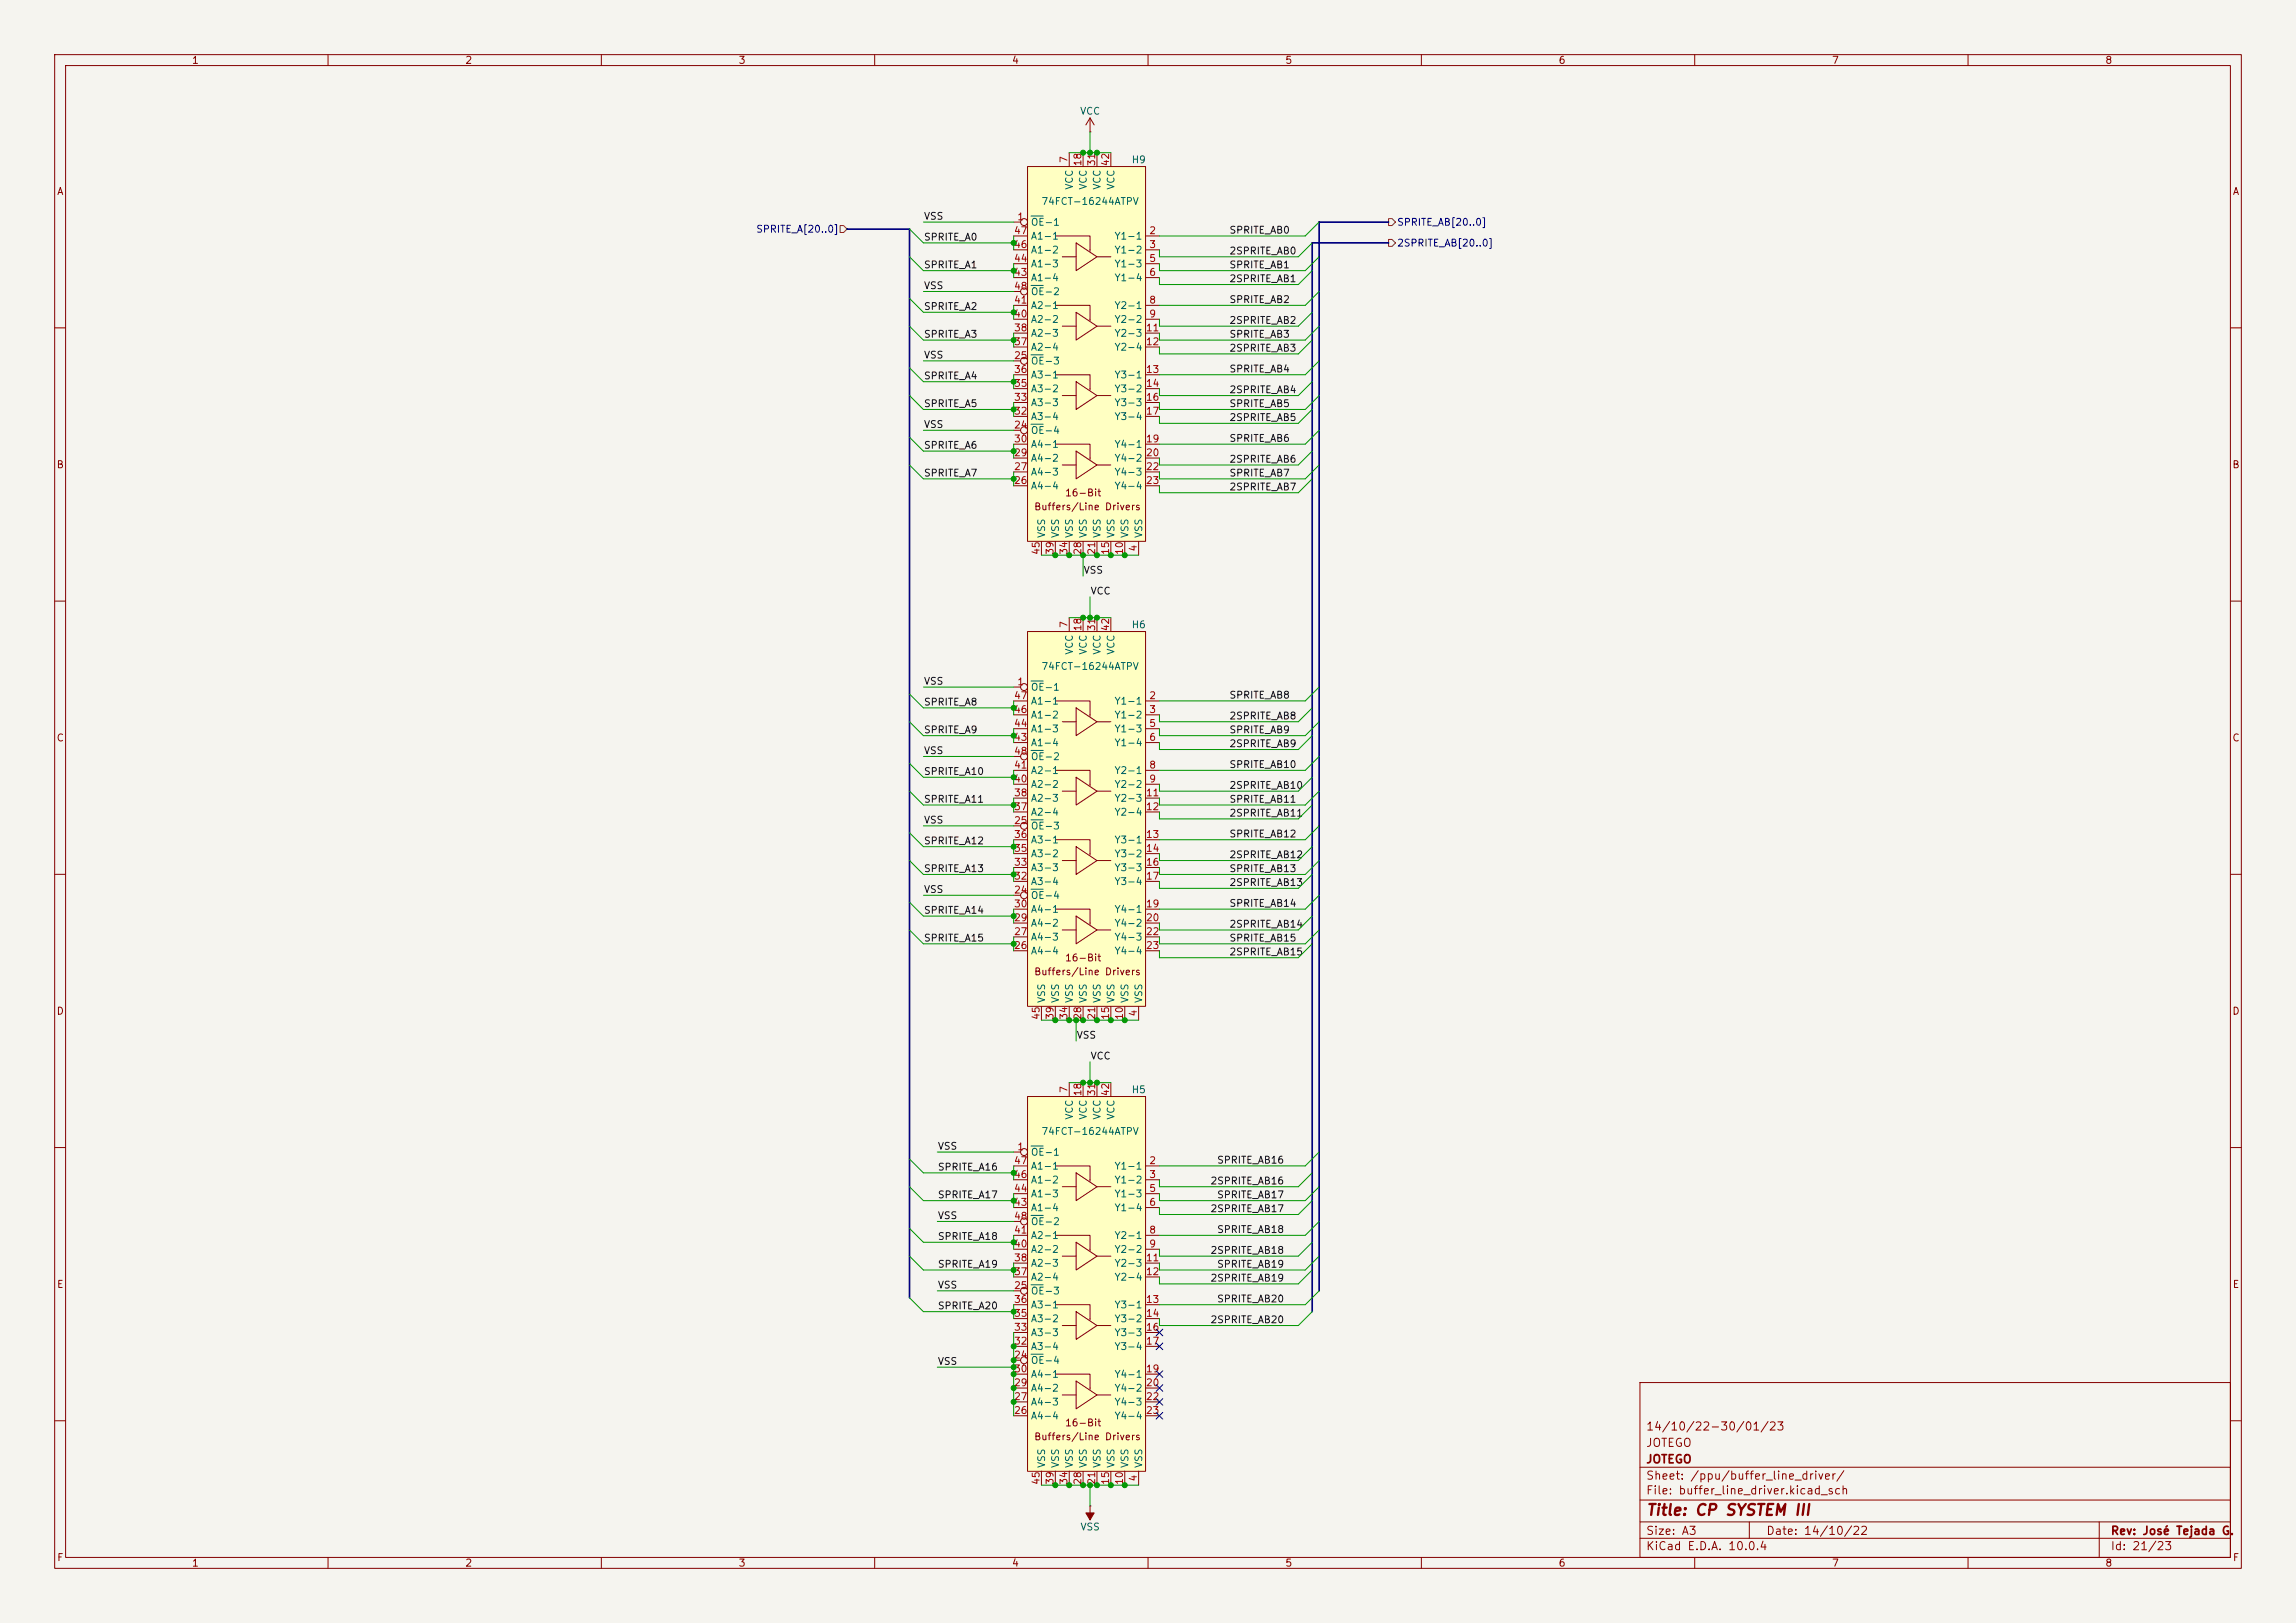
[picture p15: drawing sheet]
<svg xmlns="http://www.w3.org/2000/svg" width="420mm" height="297mm" viewBox="0 0 420 297" stroke-linecap="round" stroke-linejoin="round" font-family="sans-serif">
<defs><g id="words">
<text font-size="2" fill="#840000" x="301" y="277.8">Title: CP SYSTEM III</text>
<g font-size="1.5" fill="#840000">
<text x="301" y="262.1">14/10/22-30/01/23</text>
<text x="301" y="268.1">JOTEGO</text>
<text x="301" y="265.1">JOTEGO</text>
<text x="301" y="273.8">File: buffer_line_driver.kicad_sch</text>
<text x="301" y="271.1">Sheet: /ppu/buffer_line_driver/</text>
<text x="301" y="281.2">Size: A3</text>
<text x="323" y="281.2">Date: 14/10/22</text>
<text x="386" y="281.2">Rev: José Tejada G.</text>
<text x="301" y="284">KiCad E.D.A. 10.0.4</text>
<text x="386" y="284">Id: 21/23</text>
</g>
<g font-size="1.3" fill="#840000">
<text x="35" y="12">1</text>
<text x="85" y="12">2</text>
<text x="135" y="12">3</text>
<text x="185" y="12">4</text>
<text x="235" y="12">5</text>
<text x="285" y="12">6</text>
<text x="335" y="12">7</text>
<text x="385" y="12">8</text>
<text x="10.3" y="36">A</text>
<text x="408.3" y="36">A</text>
<text x="10.3" y="86">B</text>
<text x="408.2" y="86">B</text>
<text x="189.1" y="93.7">Buffers/Line Drivers</text>
<text x="194.7" y="91.1">16-Bit</text>
<text x="10.3" y="136">C</text>
<text x="408.2" y="136">C</text>
<text x="189.1" y="178.8">Buffers/Line Drivers</text>
<text x="194.7" y="176.2">16-Bit</text>
<text x="10.3" y="186">D</text>
<text x="408.2" y="186">D</text>
<text x="10.3" y="236">E</text>
<text x="408.3" y="236">E</text>
<text x="189.1" y="263.9">Buffers/Line Drivers</text>
<text x="194.7" y="261.3">16-Bit</text>
<text x="10.3" y="286">F</text>
<text x="35" y="287">1</text>
<text x="85" y="287">2</text>
<text x="135" y="287">3</text>
<text x="185" y="287">4</text>
<text x="235" y="287">5</text>
<text x="285" y="287">6</text>
<text x="335" y="287">7</text>
<text x="385" y="287">8</text>
<text x="408.3" y="286">F</text>
</g>
<g font-size="1.3" fill="#006464">
<text x="197.5" y="21.3">VCC</text>
<text x="196.6" y="34.8" transform="rotate(-90 196.6 34.8)">VCC</text>
<text x="199.1" y="34.8" transform="rotate(-90 199.1 34.8)">VCC</text>
<text x="201.6" y="34.8" transform="rotate(-90 201.6 34.8)">VCC</text>
<text x="204.2" y="34.8" transform="rotate(-90 204.2 34.8)">VCC</text>
<text x="206.9" y="30.2">H9</text>
<text x="188.5" y="41.6">OE-1</text>
<text x="190.4" y="37.8">74FCT-16244ATPV</text>
<text x="188.5" y="46.7">A1-2</text>
<text x="188.5" y="44.2">A1-1</text>
<text x="203.8" y="44.2">Y1-1</text>
<text x="203.8" y="46.7">Y1-2</text>
<text x="188.5" y="51.8">A1-4</text>
<text x="188.5" y="49.2">A1-3</text>
<text x="203.8" y="49.2">Y1-3</text>
<text x="203.8" y="51.8">Y1-4</text>
<text x="188.5" y="59.4">A2-2</text>
<text x="188.5" y="56.9">A2-1</text>
<text x="188.5" y="54.3">OE-2</text>
<text x="203.8" y="56.9">Y2-1</text>
<text x="203.8" y="59.4">Y2-2</text>
<text x="188.5" y="64.5">A2-4</text>
<text x="188.5" y="61.9">A2-3</text>
<text x="203.8" y="61.9">Y2-3</text>
<text x="203.8" y="64.5">Y2-4</text>
<text x="188.5" y="67">OE-3</text>
<text x="188.5" y="69.6">A3-1</text>
<text x="203.8" y="69.6">Y3-1</text>
<text x="188.5" y="77.2">A3-4</text>
<text x="188.5" y="74.6">A3-3</text>
<text x="188.5" y="72.1">A3-2</text>
<text x="203.8" y="72.1">Y3-2</text>
<text x="203.8" y="74.6">Y3-3</text>
<text x="203.8" y="77.2">Y3-4</text>
<text x="188.5" y="79.7">OE-4</text>
<text x="188.5" y="82.3">A4-1</text>
<text x="203.8" y="82.3">Y4-1</text>
<text x="188.5" y="89.9">A4-4</text>
<text x="188.5" y="87.3">A4-3</text>
<text x="188.5" y="84.8">A4-2</text>
<text x="203.8" y="84.8">Y4-2</text>
<text x="203.8" y="87.3">Y4-3</text>
<text x="203.8" y="89.9">Y4-4</text>
<text x="191.5" y="98.6" transform="rotate(-90 191.5 98.6)">VSS</text>
<text x="194" y="98.6" transform="rotate(-90 194 98.6)">VSS</text>
<text x="196.6" y="98.6" transform="rotate(-90 196.6 98.6)">VSS</text>
<text x="199.1" y="98.6" transform="rotate(-90 199.1 98.6)">VSS</text>
<text x="201.6" y="98.6" transform="rotate(-90 201.6 98.6)">VSS</text>
<text x="204.2" y="98.6" transform="rotate(-90 204.2 98.6)">VSS</text>
<text x="206.7" y="98.6" transform="rotate(-90 206.7 98.6)">VSS</text>
<text x="209.3" y="98.6" transform="rotate(-90 209.3 98.6)">VSS</text>
<text x="196.6" y="119.9" transform="rotate(-90 196.6 119.9)">VCC</text>
<text x="199.1" y="119.9" transform="rotate(-90 199.1 119.9)">VCC</text>
<text x="201.6" y="119.9" transform="rotate(-90 201.6 119.9)">VCC</text>
<text x="204.2" y="119.9" transform="rotate(-90 204.2 119.9)">VCC</text>
<text x="206.9" y="115.3">H6</text>
<text x="190.4" y="122.9">74FCT-16244ATPV</text>
<text x="188.5" y="126.7">OE-1</text>
<text x="188.5" y="131.8">A1-2</text>
<text x="188.5" y="129.2">A1-1</text>
<text x="203.8" y="129.2">Y1-1</text>
<text x="203.8" y="131.8">Y1-2</text>
<text x="188.5" y="136.9">A1-4</text>
<text x="188.5" y="134.3">A1-3</text>
<text x="203.8" y="134.3">Y1-3</text>
<text x="203.8" y="136.9">Y1-4</text>
<text x="188.5" y="141.9">A2-1</text>
<text x="188.5" y="139.4">OE-2</text>
<text x="203.8" y="141.9">Y2-1</text>
<text x="188.5" y="149.6">A2-4</text>
<text x="188.5" y="147">A2-3</text>
<text x="188.5" y="144.5">A2-2</text>
<text x="203.8" y="144.5">Y2-2</text>
<text x="203.8" y="147">Y2-3</text>
<text x="203.8" y="149.6">Y2-4</text>
<text x="188.5" y="152.1">OE-3</text>
<text x="188.5" y="154.6">A3-1</text>
<text x="203.8" y="154.6">Y3-1</text>
<text x="188.5" y="159.7">A3-3</text>
<text x="188.5" y="157.2">A3-2</text>
<text x="203.8" y="157.2">Y3-2</text>
<text x="203.8" y="159.7">Y3-3</text>
<text x="188.5" y="164.8">OE-4</text>
<text x="188.5" y="167.3">A4-1</text>
<text x="188.5" y="162.3">A3-4</text>
<text x="203.8" y="162.3">Y3-4</text>
<text x="203.8" y="167.3">Y4-1</text>
<text x="188.5" y="172.4">A4-3</text>
<text x="188.5" y="169.9">A4-2</text>
<text x="203.8" y="169.9">Y4-2</text>
<text x="203.8" y="172.4">Y4-3</text>
<text x="188.5" y="175">A4-4</text>
<text x="203.8" y="175">Y4-4</text>
<text x="191.5" y="183.6" transform="rotate(-90 191.5 183.6)">VSS</text>
<text x="194" y="183.6" transform="rotate(-90 194 183.6)">VSS</text>
<text x="196.6" y="183.6" transform="rotate(-90 196.6 183.6)">VSS</text>
<text x="199.1" y="183.6" transform="rotate(-90 199.1 183.6)">VSS</text>
<text x="201.6" y="183.6" transform="rotate(-90 201.6 183.6)">VSS</text>
<text x="204.2" y="183.6" transform="rotate(-90 204.2 183.6)">VSS</text>
<text x="206.7" y="183.6" transform="rotate(-90 206.7 183.6)">VSS</text>
<text x="209.3" y="183.6" transform="rotate(-90 209.3 183.6)">VSS</text>
<text x="206.9" y="200.4">H5</text>
<text x="190.4" y="208">74FCT-16244ATPV</text>
<text x="196.6" y="205" transform="rotate(-90 196.6 205)">VCC</text>
<text x="199.1" y="205" transform="rotate(-90 199.1 205)">VCC</text>
<text x="201.6" y="205" transform="rotate(-90 201.6 205)">VCC</text>
<text x="204.2" y="205" transform="rotate(-90 204.2 205)">VCC</text>
<text x="188.5" y="211.8">OE-1</text>
<text x="188.5" y="214.3">A1-1</text>
<text x="203.8" y="214.3">Y1-1</text>
<text x="188.5" y="222">A1-4</text>
<text x="188.5" y="219.4">A1-3</text>
<text x="188.5" y="216.9">A1-2</text>
<text x="203.8" y="216.9">Y1-2</text>
<text x="203.8" y="219.4">Y1-3</text>
<text x="203.8" y="222">Y1-4</text>
<text x="188.5" y="227">A2-1</text>
<text x="188.5" y="224.5">OE-2</text>
<text x="203.8" y="227">Y2-1</text>
<text x="188.5" y="232.1">A2-3</text>
<text x="188.5" y="229.6">A2-2</text>
<text x="203.8" y="229.6">Y2-2</text>
<text x="203.8" y="232.1">Y2-3</text>
<text x="188.5" y="237.2">OE-3</text>
<text x="188.5" y="239.7">A3-1</text>
<text x="188.5" y="234.7">A2-4</text>
<text x="203.8" y="234.7">Y2-4</text>
<text x="203.8" y="239.7">Y3-1</text>
<text x="188.5" y="244.8">A3-3</text>
<text x="188.5" y="242.3">A3-2</text>
<text x="203.8" y="242.3">Y3-2</text>
<text x="203.8" y="244.8">Y3-3</text>
<text x="188.5" y="249.9">OE-4</text>
<text x="188.5" y="247.4">A3-4</text>
<text x="203.8" y="247.4">Y3-4</text>
<text x="188.5" y="257.5">A4-3</text>
<text x="188.5" y="255">A4-2</text>
<text x="188.5" y="252.4">A4-1</text>
<text x="203.8" y="252.4">Y4-1</text>
<text x="203.8" y="255">Y4-2</text>
<text x="203.8" y="257.5">Y4-3</text>
<text x="188.5" y="260.1">A4-4</text>
<text x="203.8" y="260.1">Y4-4</text>
<text x="191.5" y="268.7" transform="rotate(-90 191.5 268.7)">VSS</text>
<text x="194" y="268.7" transform="rotate(-90 194 268.7)">VSS</text>
<text x="196.6" y="268.7" transform="rotate(-90 196.6 268.7)">VSS</text>
<text x="199.1" y="268.7" transform="rotate(-90 199.1 268.7)">VSS</text>
<text x="201.6" y="268.7" transform="rotate(-90 201.6 268.7)">VSS</text>
<text x="204.2" y="268.7" transform="rotate(-90 204.2 268.7)">VSS</text>
<text x="206.7" y="268.7" transform="rotate(-90 206.7 268.7)">VSS</text>
<text x="209.3" y="268.7" transform="rotate(-90 209.3 268.7)">VSS</text>
<text x="197.5" y="280.4">VSS</text>
</g>
<g font-size="1.3" fill="#a90000">
<text x="195.6" y="29.9" transform="rotate(-90 195.6 29.9)">7</text>
<text x="198.1" y="30.5" transform="rotate(-90 198.1 30.5)">18</text>
<text x="200.6" y="30.5" transform="rotate(-90 200.6 30.5)">31</text>
<text x="203.2" y="30.5" transform="rotate(-90 203.2 30.5)">42</text>
<text x="186" y="40.6">1</text>
<text x="185.4" y="45.7">46</text>
<text x="185.4" y="43.2">47</text>
<text x="210.1" y="43.2">2</text>
<text x="210.1" y="45.7">3</text>
<text x="185.4" y="50.8">43</text>
<text x="185.4" y="48.2">44</text>
<text x="185.4" y="53.3">48</text>
<text x="210.1" y="48.2">5</text>
<text x="210.1" y="50.8">6</text>
<text x="185.4" y="58.4">40</text>
<text x="185.4" y="55.9">41</text>
<text x="210.1" y="55.9">8</text>
<text x="210.1" y="58.4">9</text>
<text x="185.4" y="63.5">37</text>
<text x="185.4" y="60.9">38</text>
<text x="209.5" y="60.9">11</text>
<text x="209.5" y="63.5">12</text>
<text x="185.4" y="66">25</text>
<text x="185.4" y="71.1">35</text>
<text x="185.4" y="68.6">36</text>
<text x="209.5" y="68.6">13</text>
<text x="209.5" y="71.1">14</text>
<text x="185.4" y="76.2">32</text>
<text x="185.4" y="73.6">33</text>
<text x="209.5" y="73.6">16</text>
<text x="209.5" y="76.2">17</text>
<text x="185.4" y="78.7">24</text>
<text x="185.4" y="83.8">29</text>
<text x="185.4" y="81.3">30</text>
<text x="209.5" y="81.3">19</text>
<text x="209.5" y="83.8">20</text>
<text x="185.4" y="88.9">26</text>
<text x="185.4" y="86.3">27</text>
<text x="209.5" y="86.3">22</text>
<text x="209.5" y="88.9">23</text>
<text x="190.5" y="101.6" transform="rotate(-90 190.5 101.6)">45</text>
<text x="193" y="101.6" transform="rotate(-90 193 101.6)">39</text>
<text x="195.6" y="101.6" transform="rotate(-90 195.6 101.6)">34</text>
<text x="198.1" y="101.6" transform="rotate(-90 198.1 101.6)">28</text>
<text x="200.6" y="101.6" transform="rotate(-90 200.6 101.6)">21</text>
<text x="203.2" y="101.6" transform="rotate(-90 203.2 101.6)">15</text>
<text x="205.7" y="101.6" transform="rotate(-90 205.7 101.6)">10</text>
<text x="208.3" y="101" transform="rotate(-90 208.3 101)">4</text>
<text x="195.6" y="115" transform="rotate(-90 195.6 115)">7</text>
<text x="198.1" y="115.6" transform="rotate(-90 198.1 115.6)">18</text>
<text x="200.6" y="115.6" transform="rotate(-90 200.6 115.6)">31</text>
<text x="203.2" y="115.6" transform="rotate(-90 203.2 115.6)">42</text>
<text x="186" y="125.7">1</text>
<text x="185.4" y="130.8">46</text>
<text x="185.4" y="128.2">47</text>
<text x="210.1" y="128.2">2</text>
<text x="210.1" y="130.8">3</text>
<text x="185.4" y="135.9">43</text>
<text x="185.4" y="133.3">44</text>
<text x="210.1" y="133.3">5</text>
<text x="210.1" y="135.9">6</text>
<text x="185.4" y="143.5">40</text>
<text x="185.4" y="140.9">41</text>
<text x="185.4" y="138.4">48</text>
<text x="210.1" y="140.9">8</text>
<text x="210.1" y="143.5">9</text>
<text x="185.4" y="148.6">37</text>
<text x="185.4" y="146">38</text>
<text x="209.5" y="146">11</text>
<text x="209.5" y="148.6">12</text>
<text x="185.4" y="151.1">25</text>
<text x="185.4" y="153.6">36</text>
<text x="209.5" y="153.6">13</text>
<text x="185.4" y="161.3">32</text>
<text x="185.4" y="158.7">33</text>
<text x="185.4" y="156.2">35</text>
<text x="209.5" y="156.2">14</text>
<text x="209.5" y="158.7">16</text>
<text x="209.5" y="161.3">17</text>
<text x="185.4" y="163.8">24</text>
<text x="185.4" y="166.3">30</text>
<text x="209.5" y="166.3">19</text>
<text x="185.4" y="174">26</text>
<text x="185.4" y="171.4">27</text>
<text x="185.4" y="168.9">29</text>
<text x="209.5" y="168.9">20</text>
<text x="209.5" y="171.4">22</text>
<text x="209.5" y="174">23</text>
<text x="190.5" y="186.7" transform="rotate(-90 190.5 186.7)">45</text>
<text x="193" y="186.7" transform="rotate(-90 193 186.7)">39</text>
<text x="195.6" y="186.7" transform="rotate(-90 195.6 186.7)">34</text>
<text x="198.1" y="186.7" transform="rotate(-90 198.1 186.7)">28</text>
<text x="200.6" y="186.7" transform="rotate(-90 200.6 186.7)">21</text>
<text x="203.2" y="186.7" transform="rotate(-90 203.2 186.7)">15</text>
<text x="205.7" y="186.7" transform="rotate(-90 205.7 186.7)">10</text>
<text x="208.3" y="186.1" transform="rotate(-90 208.3 186.1)">4</text>
<text x="195.6" y="200.1" transform="rotate(-90 195.6 200.1)">7</text>
<text x="198.1" y="200.7" transform="rotate(-90 198.1 200.7)">18</text>
<text x="200.6" y="200.7" transform="rotate(-90 200.6 200.7)">31</text>
<text x="203.2" y="200.7" transform="rotate(-90 203.2 200.7)">42</text>
<text x="185.4" y="215.9">46</text>
<text x="185.4" y="213.3">47</text>
<text x="186" y="210.8">1</text>
<text x="210.1" y="213.3">2</text>
<text x="210.1" y="215.9">3</text>
<text x="185.4" y="221">43</text>
<text x="185.4" y="218.4">44</text>
<text x="210.1" y="218.4">5</text>
<text x="210.1" y="221">6</text>
<text x="185.4" y="226">41</text>
<text x="185.4" y="223.5">48</text>
<text x="210.1" y="226">8</text>
<text x="185.4" y="233.7">37</text>
<text x="185.4" y="231.1">38</text>
<text x="185.4" y="228.6">40</text>
<text x="209.5" y="231.1">11</text>
<text x="209.5" y="233.7">12</text>
<text x="210.1" y="228.6">9</text>
<text x="185.4" y="236.2">25</text>
<text x="185.4" y="238.7">36</text>
<text x="209.5" y="238.7">13</text>
<text x="185.4" y="243.8">33</text>
<text x="185.4" y="241.3">35</text>
<text x="209.5" y="241.3">14</text>
<text x="209.5" y="243.8">16</text>
<text x="185.4" y="248.9">24</text>
<text x="185.4" y="251.4">30</text>
<text x="185.4" y="246.4">32</text>
<text x="209.5" y="246.4">17</text>
<text x="209.5" y="251.4">19</text>
<text x="185.4" y="256.5">27</text>
<text x="185.4" y="254">29</text>
<text x="209.5" y="254">20</text>
<text x="209.5" y="256.5">22</text>
<text x="185.4" y="259.1">26</text>
<text x="209.5" y="259.1">23</text>
<text x="190.5" y="271.8" transform="rotate(-90 190.5 271.8)">45</text>
<text x="193" y="271.8" transform="rotate(-90 193 271.8)">39</text>
<text x="195.6" y="271.8" transform="rotate(-90 195.6 271.8)">34</text>
<text x="198.1" y="271.8" transform="rotate(-90 198.1 271.8)">28</text>
<text x="200.6" y="271.8" transform="rotate(-90 200.6 271.8)">21</text>
<text x="203.2" y="271.8" transform="rotate(-90 203.2 271.8)">15</text>
<text x="205.7" y="271.8" transform="rotate(-90 205.7 271.8)">10</text>
<text x="208.3" y="271.2" transform="rotate(-90 208.3 271.2)">4</text>
</g>
<g font-size="1.3" fill="#0f0f0f">
<text x="168.9" y="40.5">VSS</text>
<text x="168.9" y="44.3">SPRITE_A0</text>
<text x="224.8" y="46.9">2SPRITE_AB0</text>
<text x="224.8" y="43.1">SPRITE_AB0</text>
<text x="168.9" y="53.2">VSS</text>
<text x="168.9" y="49.4">SPRITE_A1</text>
<text x="224.8" y="51.9">2SPRITE_AB1</text>
<text x="224.8" y="49.4">SPRITE_AB1</text>
<text x="168.9" y="57">SPRITE_A2</text>
<text x="224.8" y="55.8">SPRITE_AB2</text>
<text x="224.8" y="59.6">2SPRITE_AB2</text>
<text x="168.9" y="65.9">VSS</text>
<text x="168.9" y="62.1">SPRITE_A3</text>
<text x="224.8" y="64.6">2SPRITE_AB3</text>
<text x="224.8" y="62.1">SPRITE_AB3</text>
<text x="168.9" y="69.7">SPRITE_A4</text>
<text x="224.8" y="68.5">SPRITE_AB4</text>
<text x="168.9" y="74.8">SPRITE_A5</text>
<text x="224.8" y="72.3">2SPRITE_AB4</text>
<text x="224.8" y="77.3">2SPRITE_AB5</text>
<text x="224.8" y="74.8">SPRITE_AB5</text>
<text x="168.9" y="82.4">SPRITE_A6</text>
<text x="168.9" y="78.6">VSS</text>
<text x="224.8" y="81.2">SPRITE_AB6</text>
<text x="168.9" y="87.5">SPRITE_A7</text>
<text x="224.8" y="85">2SPRITE_AB6</text>
<text x="224.8" y="87.5">SPRITE_AB7</text>
<text x="224.8" y="90">2SPRITE_AB7</text>
<text x="198.1" y="105.3">VSS</text>
<text x="199.4" y="109.1">VCC</text>
<text x="168.9" y="125.6">VSS</text>
<text x="168.9" y="129.4">SPRITE_A8</text>
<text x="224.8" y="132">2SPRITE_AB8</text>
<text x="224.8" y="128.1">SPRITE_AB8</text>
<text x="168.9" y="134.5">SPRITE_A9</text>
<text x="224.8" y="137">2SPRITE_AB9</text>
<text x="224.8" y="134.5">SPRITE_AB9</text>
<text x="168.9" y="138.3">VSS</text>
<text x="168.9" y="142.1">SPRITE_A10</text>
<text x="224.8" y="140.8">SPRITE_AB10</text>
<text x="168.9" y="147.2">SPRITE_A11</text>
<text x="224.8" y="147.2">SPRITE_AB11</text>
<text x="224.8" y="149.7">2SPRITE_AB11</text>
<text x="224.8" y="144.7">2SPRITE_AB10</text>
<text x="168.9" y="151">VSS</text>
<text x="168.9" y="154.8">SPRITE_A12</text>
<text x="224.8" y="153.5">SPRITE_AB12</text>
<text x="168.9" y="159.9">SPRITE_A13</text>
<text x="224.8" y="157.4">2SPRITE_AB12</text>
<text x="224.8" y="159.9">SPRITE_AB13</text>
<text x="168.9" y="167.5">SPRITE_A14</text>
<text x="168.9" y="163.7">VSS</text>
<text x="224.8" y="166.2">SPRITE_AB14</text>
<text x="224.8" y="162.4">2SPRITE_AB13</text>
<text x="168.9" y="172.6">SPRITE_A15</text>
<text x="224.8" y="172.6">SPRITE_AB15</text>
<text x="224.8" y="170.1">2SPRITE_AB14</text>
<text x="224.8" y="175.1">2SPRITE_AB15</text>
<text x="196.8" y="190.4">VSS</text>
<text x="199.4" y="194.2">VCC</text>
<text x="171.4" y="210.7">VSS</text>
<text x="171.4" y="214.5">SPRITE_A16</text>
<text x="222.5" y="213.2">SPRITE_AB16</text>
<text x="171.4" y="219.6">SPRITE_A17</text>
<text x="221.3" y="217">2SPRITE_AB16</text>
<text x="222.5" y="219.6">SPRITE_AB17</text>
<text x="171.4" y="223.4">VSS</text>
<text x="171.4" y="227.2">SPRITE_A18</text>
<text x="221.3" y="222.1">2SPRITE_AB17</text>
<text x="222.5" y="225.9">SPRITE_AB18</text>
<text x="171.4" y="232.3">SPRITE_A19</text>
<text x="221.3" y="229.7">2SPRITE_AB18</text>
<text x="222.5" y="232.3">SPRITE_AB19</text>
<text x="171.4" y="236.1">VSS</text>
<text x="171.4" y="239.9">SPRITE_A20</text>
<text x="221.3" y="234.8">2SPRITE_AB19</text>
<text x="222.5" y="238.6">SPRITE_AB20</text>
<text x="221.3" y="242.4">2SPRITE_AB20</text>
<text x="171.4" y="250.1">VSS</text>
</g>
<g font-size="1.3" fill="#000084">
<text x="255.5" y="41.6">SPRITE_AB[20..0]</text>
<text x="138.2" y="42.9">SPRITE_A[20..0]</text>
<text x="255.5" y="45.4">2SPRITE_AB[20..0]</text>
</g>
</g></defs>
<path d="M0 0h420v297h-420z" fill="#f5f4ef" stroke="#f5f4ef" stroke-width=".18"/>
<g fill="none" stroke="#840000" stroke-width=".18">
<path d="M10 10h400v277h-400zM12 12h396v273h-396zM60 10v2M110 10v2M160 10v2M210 10v2M260 10v2M310 10v2M360 10v2M10 60h2M408 60h2M10 110h2"/>
<path d="M408 110h2M10 160h2M408 160h2M10 210h2M408 210h2M300 253h108v32h-108zM10 260h2M300 278.5h108M300 274.5h108M300 268.5h108M320 278.5v3M384 278.5v6.5"/>
<path d="M408 260h2M60 285v2M110 285v2M160 285v2M210 285v2M260 285v2M300 281.5h108M310 285v2M360 285v2"/>
</g>
<path d="M188 200.7h21.5v68.5h-21.5z" fill="#ffffc2"/>
<g fill="none" stroke="#840000" stroke-width=".18">
<path d="M195.6 198.1v2.6M198.1 198.1v2.6M200.7 198.1v2.6M203.2 198.1v2.6M185.4 210.8h1.3M185.4 213.4h2.6M185.4 215.9h2.6M185.4 218.4h2.6M188 200.7h21.5v68.5h-21.5zM193 213.4h6.4v2.8M194.3 217.2h2.5M196.8 214.6l3.9 2.6-3.9 2.5z"/>
<path d="M200.7 217.2h2.5M209.5 213.4h2.6M209.5 215.9h2.6M209.5 218.4h2.6M185.4 221h2.6M185.4 226.1h2.6M185.4 228.6h2.6M185.4 231.1h2.6M185.4 233.7h2.6M185.4 238.8h2.6M185.4 236.2h1.3M185.4 223.5h1.3"/>
<path d="M193 226.1h6.4v2.8M193 238.8h6.4v2.8M194.3 229.9h2.5M196.8 227.3l3.9 2.6-3.9 2.5zM200.7 229.9h2.5M209.5 221h2.6M209.5 226.1h2.6M209.5 228.6h2.6M209.5 231.1h2.6M209.5 233.7h2.6M209.5 238.8h2.6M185.4 241.3h2.6"/>
<path d="M185.4 243.8h2.6M185.4 246.4h2.6M185.4 251.5h2.6M185.4 254h2.6M185.4 256.5h2.6M185.4 259.1h2.6M185.4 248.9h1.3M193 251.5h6.4v2.8M194.3 242.6h2.5M194.3 255.3h2.5M196.8 240l3.9 2.6-3.9 2.5zM196.8 252.7l3.9 2.6-3.9 2.5z"/>
<path d="M200.7 242.6h2.5M200.7 255.3h2.5M209.5 241.3h2.6M209.5 243.8h2.6M209.5 246.4h2.6M209.5 251.5h2.6M209.5 254h2.6M209.5 256.5h2.6M209.5 259.1h2.6M190.5 269.2v2.6M193 269.2v2.6M195.6 269.2v2.6"/>
<path d="M198.1 269.2v2.6M200.7 269.2v2.6M203.2 269.2v2.6M205.7 269.2v2.6M208.3 269.2v2.6"/>
<circle cx="187.3" cy="210.8" r=".63"/>
<circle cx="187.3" cy="223.5" r=".63"/>
<circle cx="187.3" cy="236.2" r=".63"/>
<circle cx="187.3" cy="248.9" r=".63"/>
</g>
<path d="M188.6 209.7h2.2M188.6 235.1h2.2M188.6 222.4h2.2M188.6 247.8h2.2" fill="none" stroke="#006464" stroke-width=".18"/>
<path d="M188 30.5h21.5v68.6h-21.5z" fill="#ffffc2"/>
<g fill="none" stroke="#840000" stroke-width=".18">
<path d="M188 30.5h21.5v68.6h-21.5zM195.6 27.9v2.6M198.1 27.9v2.6M199.4 24.1h.1M199.4 21.6v2.5M199.4 21.6l-.8 1.3M199.4 21.6l.8 1.3M200.7 27.9v2.6M203.2 27.9v2.6M185.4 40.6h1.3M185.4 43.2h2.6M185.4 45.7h2.6"/>
<path d="M185.4 48.3h2.6M185.4 50.8h2.6M185.4 55.9h2.6M185.4 58.4h2.6M185.4 53.3h1.3M193 43.2h6.4v2.8M193 55.9h6.4v2.8M194.3 47h2.5M194.3 59.7h2.5M196.8 44.5l3.9 2.5-3.9 2.5zM196.8 57.2l3.9 2.5-3.9 2.5zM200.7 47h2.5"/>
<path d="M200.7 59.7h2.5M209.5 43.2h2.6M209.5 45.7h2.6M209.5 48.3h2.6M209.5 50.8h2.6M209.5 55.9h2.6M209.5 58.4h2.6M185.4 61h2.6M185.4 63.5h2.6M185.4 68.6h2.6M185.4 71.1h2.6M185.4 73.7h2.6"/>
<path d="M185.4 76.2h2.6M185.4 78.7h1.3M185.4 66h1.3M193 68.6h6.4v2.8M194.3 72.4h2.5M196.8 69.9l3.9 2.5-3.9 2.5zM200.7 72.4h2.5M209.5 61h2.6M209.5 63.5h2.6M209.5 68.6h2.6M209.5 71.1h2.6M209.5 73.7h2.6"/>
<path d="M209.5 76.2h2.6M185.4 81.3h2.6M185.4 83.8h2.6M185.4 86.4h2.6M185.4 88.9h2.6M190.5 99.1v2.5M193 81.3h6.4v2.8M193 99.1v2.5M194.3 85.1h2.5M195.6 99.1v2.5M196.8 82.6l3.9 2.5-3.9 2.5zM198.1 99.1v2.5"/>
<path d="M200.7 85.1h2.5M200.7 99.1v2.5M203.2 99.1v2.5M205.7 99.1v2.5M208.3 99.1v2.5M209.5 81.3h2.6M209.5 83.8h2.6M209.5 86.4h2.6M209.5 88.9h2.6"/>
<circle cx="187.3" cy="53.3" r=".63"/>
<circle cx="187.3" cy="40.6" r=".63"/>
<circle cx="187.3" cy="78.7" r=".63"/>
<circle cx="187.3" cy="66" r=".63"/>
</g>
<path d="M188.6 39.5h2.2M188.6 52.2h2.2M188.6 77.6h2.2M188.6 64.9h2.2" fill="none" stroke="#006464" stroke-width=".18"/>
<path d="M188 115.6h21.5v68.6h-21.5z" fill="#ffffc2"/>
<g fill="none" stroke="#840000" stroke-width=".18">
<path d="M188 115.6h21.5v68.6h-21.5zM195.6 113v2.6M198.1 113v2.6M200.7 113v2.6M203.2 113v2.6M185.4 125.7h1.3M185.4 128.3h2.6M185.4 130.8h2.6M185.4 133.4h2.6M185.4 135.9h2.6M185.4 138.4h1.3M193 128.3h6.4v2.8"/>
<path d="M194.3 132.1h2.5M196.8 129.5l3.9 2.6-3.9 2.5zM200.7 132.1h2.5M209.5 128.3h2.6M209.5 130.8h2.6M209.5 133.4h2.6M209.5 135.9h2.6M185.4 141h2.6M185.4 143.5h2.6M185.4 146.1h2.6M185.4 148.6h2.6M185.4 153.7h2.6"/>
<path d="M185.4 156.2h2.6M185.4 158.8h2.6M185.4 151.1h1.3M193 141h6.4v2.8M193 153.7h6.4v2.8M194.3 144.8h2.5M194.3 157.5h2.5M196.8 142.2l3.9 2.6-3.9 2.5zM196.8 154.9l3.9 2.6-3.9 2.5zM200.7 144.8h2.5M200.7 157.5h2.5M209.5 141h2.6"/>
<path d="M209.5 143.5h2.6M209.5 146.1h2.6M209.5 148.6h2.6M209.5 153.7h2.6M209.5 156.2h2.6M209.5 158.8h2.6M185.4 161.3h2.6M185.4 166.4h2.6M185.4 168.9h2.6M185.4 171.5h2.6M185.4 174h2.6M185.4 163.8h1.3"/>
<path d="M193 166.4h6.4v2.8M194.3 170.2h2.5M196.8 167.6l3.9 2.6-3.9 2.5zM200.7 170.2h2.5M209.5 161.3h2.6M209.5 166.4h2.6M209.5 168.9h2.6M209.5 171.5h2.6M209.5 174h2.6M190.5 184.2v2.5M193 184.2v2.5M195.6 184.2v2.5"/>
<path d="M198.1 184.2v2.5M200.7 184.2v2.5M203.2 184.2v2.5M205.7 184.2v2.5M208.3 184.2v2.5M199.4 275.6h.1M199.4 275.6v2.5"/>
<circle cx="187.3" cy="125.7" r=".63"/>
<circle cx="187.3" cy="138.4" r=".63"/>
<circle cx="187.3" cy="151.1" r=".63"/>
<circle cx="187.3" cy="163.8" r=".63"/>
</g>
<path d="M188.6 124.6h2.2M188.6 137.3h2.2M188.6 150h2.2M188.6 162.7h2.2" fill="none" stroke="#006464" stroke-width=".18"/>
<path d="M198.6 276.9h1.6l-.8 1.2z" fill="#840000" stroke="#840000" stroke-width=".18"/>
<path d="M153.7 41.3h.6l.6 .6-.6 .6h-.6zM254 40h.6l.7 .6-.7 .7h-.6zM254 43.8h.6l.7 .7-.7 .6h-.6z" fill="none" stroke="#725600" stroke-width=".18"/>
<path d="M154.9 41.9h11.5v195.6M254 40.6h-12.7v195.6M254 44.5h-14v195.5" fill="none" stroke="#000084" stroke-width=".3"/>
<g fill="none" stroke="#009600" stroke-width=".18">
<path d="M195.6 27.9h7.6M199.4 24.1v3.8M166.4 59.7l2.5 2.5h16.5M166.4 47l2.5 2.5h16.5M166.4 54.6l2.5 2.6h16.5M166.4 41.9l2.5 2.6h16.5M168.9 53.3h16.5M168.9 40.6h16.5M185.4 43.2v2.5M185.4 48.3v2.5M185.4 55.9v2.5M240 44.5l-2.5 2.5h-25.4v-1.3"/>
<path d="M240 57.2l-2.5 2.5h-25.4v-1.3M240 49.5l-2.5 2.6h-25.4v-1.3M241.3 59.7l-2.5 2.5h-26.7v-1.2M241.3 40.6l-2.5 2.6h-26.7M241.3 47l-2.5 2.5h-26.7v-1.2M241.3 53.3l-2.5 2.6h-26.7M166.4 67.3l2.5 2.6h16.5M166.4 72.4l2.5 2.5h16.5M168.9 78.7h16.5M168.9 66h16.5M185.4 61v2.5M185.4 68.6v2.5"/>
<path d="M185.4 73.7v2.5M240 62.2l-2.5 2.6h-25.4v-1.3M240 69.9l-2.5 2.5h-25.4v-1.3M240 74.9l-2.5 2.6h-25.4v-1.3M241.3 72.4l-2.5 2.5h-26.7v-1.2M241.3 78.7l-2.5 2.6h-26.7M241.3 66l-2.5 2.6h-26.7M166.4 80l2.5 2.6h16.5M166.4 85.1l2.5 2.5h16.5M185.4 81.3v2.5M185.4 86.4v2.5M240 82.6l-2.5 2.5h-25.4v-1.3"/>
<path d="M240 87.6l-2.5 2.6h-25.4v-1.3M241.3 85.1l-2.5 2.5h-26.7v-1.2M190.5 101.6h17.8M195.6 113h7.6M198.1 101.6v3.8M199.4 109.2v3.8M166.4 132.1l2.5 2.5h16.5M166.4 139.7l2.5 2.5h16.5M166.4 127l2.5 2.5h16.5M168.9 138.4h16.5M168.9 125.7h16.5M185.4 128.3v2.5"/>
<path d="M185.4 133.4v2.5M240 129.5l-2.5 2.6h-25.4v-1.3M240 134.6l-2.5 2.6h-25.4v-1.3M241.3 125.7l-2.5 2.6h-26.7M241.3 132.1l-2.5 2.5h-26.7v-1.2M241.3 138.4l-2.5 2.6h-26.7M166.4 152.4l2.5 2.5h16.5M166.4 144.8l2.5 2.5h16.5M166.4 157.5l2.5 2.5h16.5M168.9 151.1h16.5M185.4 141v2.5M185.4 146.1v2.5"/>
<path d="M185.4 153.7v2.5M185.4 158.8v2.5M240 142.2l-2.5 2.6h-25.4v-1.3M240 147.3l-2.5 2.6h-25.4v-1.3M240 154.9l-2.5 2.6h-25.4v-1.3M241.3 144.8l-2.5 2.5h-26.7v-1.2M241.3 157.5l-2.5 2.5h-26.7v-1.2M241.3 151.1l-2.5 2.6h-26.7M166.4 165.1l2.5 2.5h16.5M166.4 170.2l2.5 2.5h16.5M168.9 163.8h16.5M185.4 166.4v2.5"/>
<path d="M185.4 171.5v2.5M240 160l-2.5 2.6h-25.4v-1.3M240 167.6l-2.5 2.6h-25.4v-1.3M240 172.7l-2.5 2.6h-25.4v-1.3M241.3 170.2l-2.5 2.5h-26.7v-1.2M241.3 163.8l-2.5 2.6h-26.7M190.5 186.7h17.8M195.6 198.1h7.6M196.8 186.7v3.8M199.4 194.3v3.8M166.4 217.2l2.5 2.5h16.5M166.4 212.1l2.5 2.5h16.5"/>
<path d="M171.4 210.8h14M185.4 213.4v2.5M185.4 218.4v2.6M240 214.6l-2.5 2.6h-25.4v-1.3M240 219.7l-2.5 2.5h-25.4v-1.2M241.3 217.2l-2.5 2.5h-26.7v-1.3M241.3 210.8l-2.5 2.6h-26.7M166.4 237.5l2.5 2.5h16.5M166.4 229.9l2.5 2.5h16.5M166.4 224.8l2.5 2.5h16.5M171.4 236.2h14M171.4 223.5h14"/>
<path d="M185.4 226.1v2.5M185.4 231.1v2.6M185.4 238.8v2.5M240 227.3l-2.5 2.6h-25.4v-1.3M240 232.4l-2.5 2.5h-25.4v-1.2M241.3 229.9l-2.5 2.5h-26.7v-1.3M241.3 223.5l-2.5 2.6h-26.7M241.3 236.2l-2.5 2.6h-26.7M171.4 250.2h14M185.4 243.8v15.3M240 240l-2.5 2.6h-25.4v-1.3M190.5 271.8h17.8"/>
<path d="M199.4 271.8v3.8"/>
</g>
<path d="M211.5 258.5l1.2 1.2M211.5 253.4l1.2 1.2M211.5 255.9l1.2 1.2M211.5 250.9l1.2 1.2M211.5 243.2l1.2 1.2M211.5 245.8l1.2 1.2M212.7 258.5l-1.2 1.2M212.7 253.4l-1.2 1.2M212.7 255.9l-1.2 1.2M212.7 250.9l-1.2 1.2M212.7 243.2l-1.2 1.2M212.7 245.8l-1.2 1.2" fill="none" stroke="#000084" stroke-width=".18"/>
<g fill="#009600" stroke="#009600" stroke-width=".18">
<circle cx="185.4" cy="134.6" r=".46"/>
<circle cx="185.4" cy="129.5" r=".46"/>
<circle cx="185.4" cy="142.2" r=".46"/>
<circle cx="185.4" cy="147.3" r=".46"/>
<circle cx="185.4" cy="154.9" r=".46"/>
<circle cx="203.2" cy="101.6" r=".46"/>
<circle cx="205.7" cy="101.6" r=".46"/>
<circle cx="200.7" cy="101.6" r=".46"/>
<circle cx="200.7" cy="113" r=".46"/>
<circle cx="199.4" cy="113" r=".46"/>
<circle cx="185.4" cy="62.2" r=".46"/>
<circle cx="185.4" cy="57.2" r=".46"/>
<circle cx="185.4" cy="69.9" r=".46"/>
<circle cx="185.4" cy="74.9" r=".46"/>
<circle cx="185.4" cy="82.6" r=".46"/>
<circle cx="195.6" cy="101.6" r=".46"/>
<circle cx="198.1" cy="101.6" r=".46"/>
<circle cx="185.4" cy="87.6" r=".46"/>
<circle cx="193" cy="101.6" r=".46"/>
<circle cx="198.1" cy="113" r=".46"/>
<circle cx="185.4" cy="44.5" r=".46"/>
<circle cx="185.4" cy="49.5" r=".46"/>
<circle cx="198.1" cy="27.9" r=".46"/>
<circle cx="199.4" cy="27.9" r=".46"/>
<circle cx="200.7" cy="27.9" r=".46"/>
<circle cx="198.1" cy="198.1" r=".46"/>
<circle cx="199.4" cy="198.1" r=".46"/>
<circle cx="185.4" cy="227.3" r=".46"/>
<circle cx="185.4" cy="219.7" r=".46"/>
<circle cx="185.4" cy="214.6" r=".46"/>
<circle cx="203.2" cy="186.7" r=".46"/>
<circle cx="200.7" cy="186.7" r=".46"/>
<circle cx="205.7" cy="186.7" r=".46"/>
<circle cx="198.1" cy="271.8" r=".46"/>
<circle cx="200.7" cy="271.8" r=".46"/>
<circle cx="199.4" cy="271.8" r=".46"/>
<circle cx="205.7" cy="271.8" r=".46"/>
<circle cx="203.2" cy="271.8" r=".46"/>
<circle cx="195.6" cy="271.8" r=".46"/>
<circle cx="193" cy="271.8" r=".46"/>
<circle cx="185.4" cy="172.7" r=".46"/>
<circle cx="185.4" cy="167.6" r=".46"/>
<circle cx="200.7" cy="198.1" r=".46"/>
<circle cx="198.1" cy="186.7" r=".46"/>
<circle cx="196.8" cy="186.7" r=".46"/>
<circle cx="193" cy="186.7" r=".46"/>
<circle cx="195.6" cy="186.7" r=".46"/>
<circle cx="185.4" cy="160" r=".46"/>
<circle cx="185.4" cy="250.2" r=".46"/>
<circle cx="185.4" cy="248.9" r=".46"/>
<circle cx="185.4" cy="246.4" r=".46"/>
<circle cx="185.4" cy="240" r=".46"/>
<circle cx="185.4" cy="232.4" r=".46"/>
<circle cx="185.4" cy="256.5" r=".46"/>
<circle cx="185.4" cy="251.5" r=".46"/>
<circle cx="185.4" cy="254" r=".46"/>
</g>
<use href="#words"/>
</svg>
